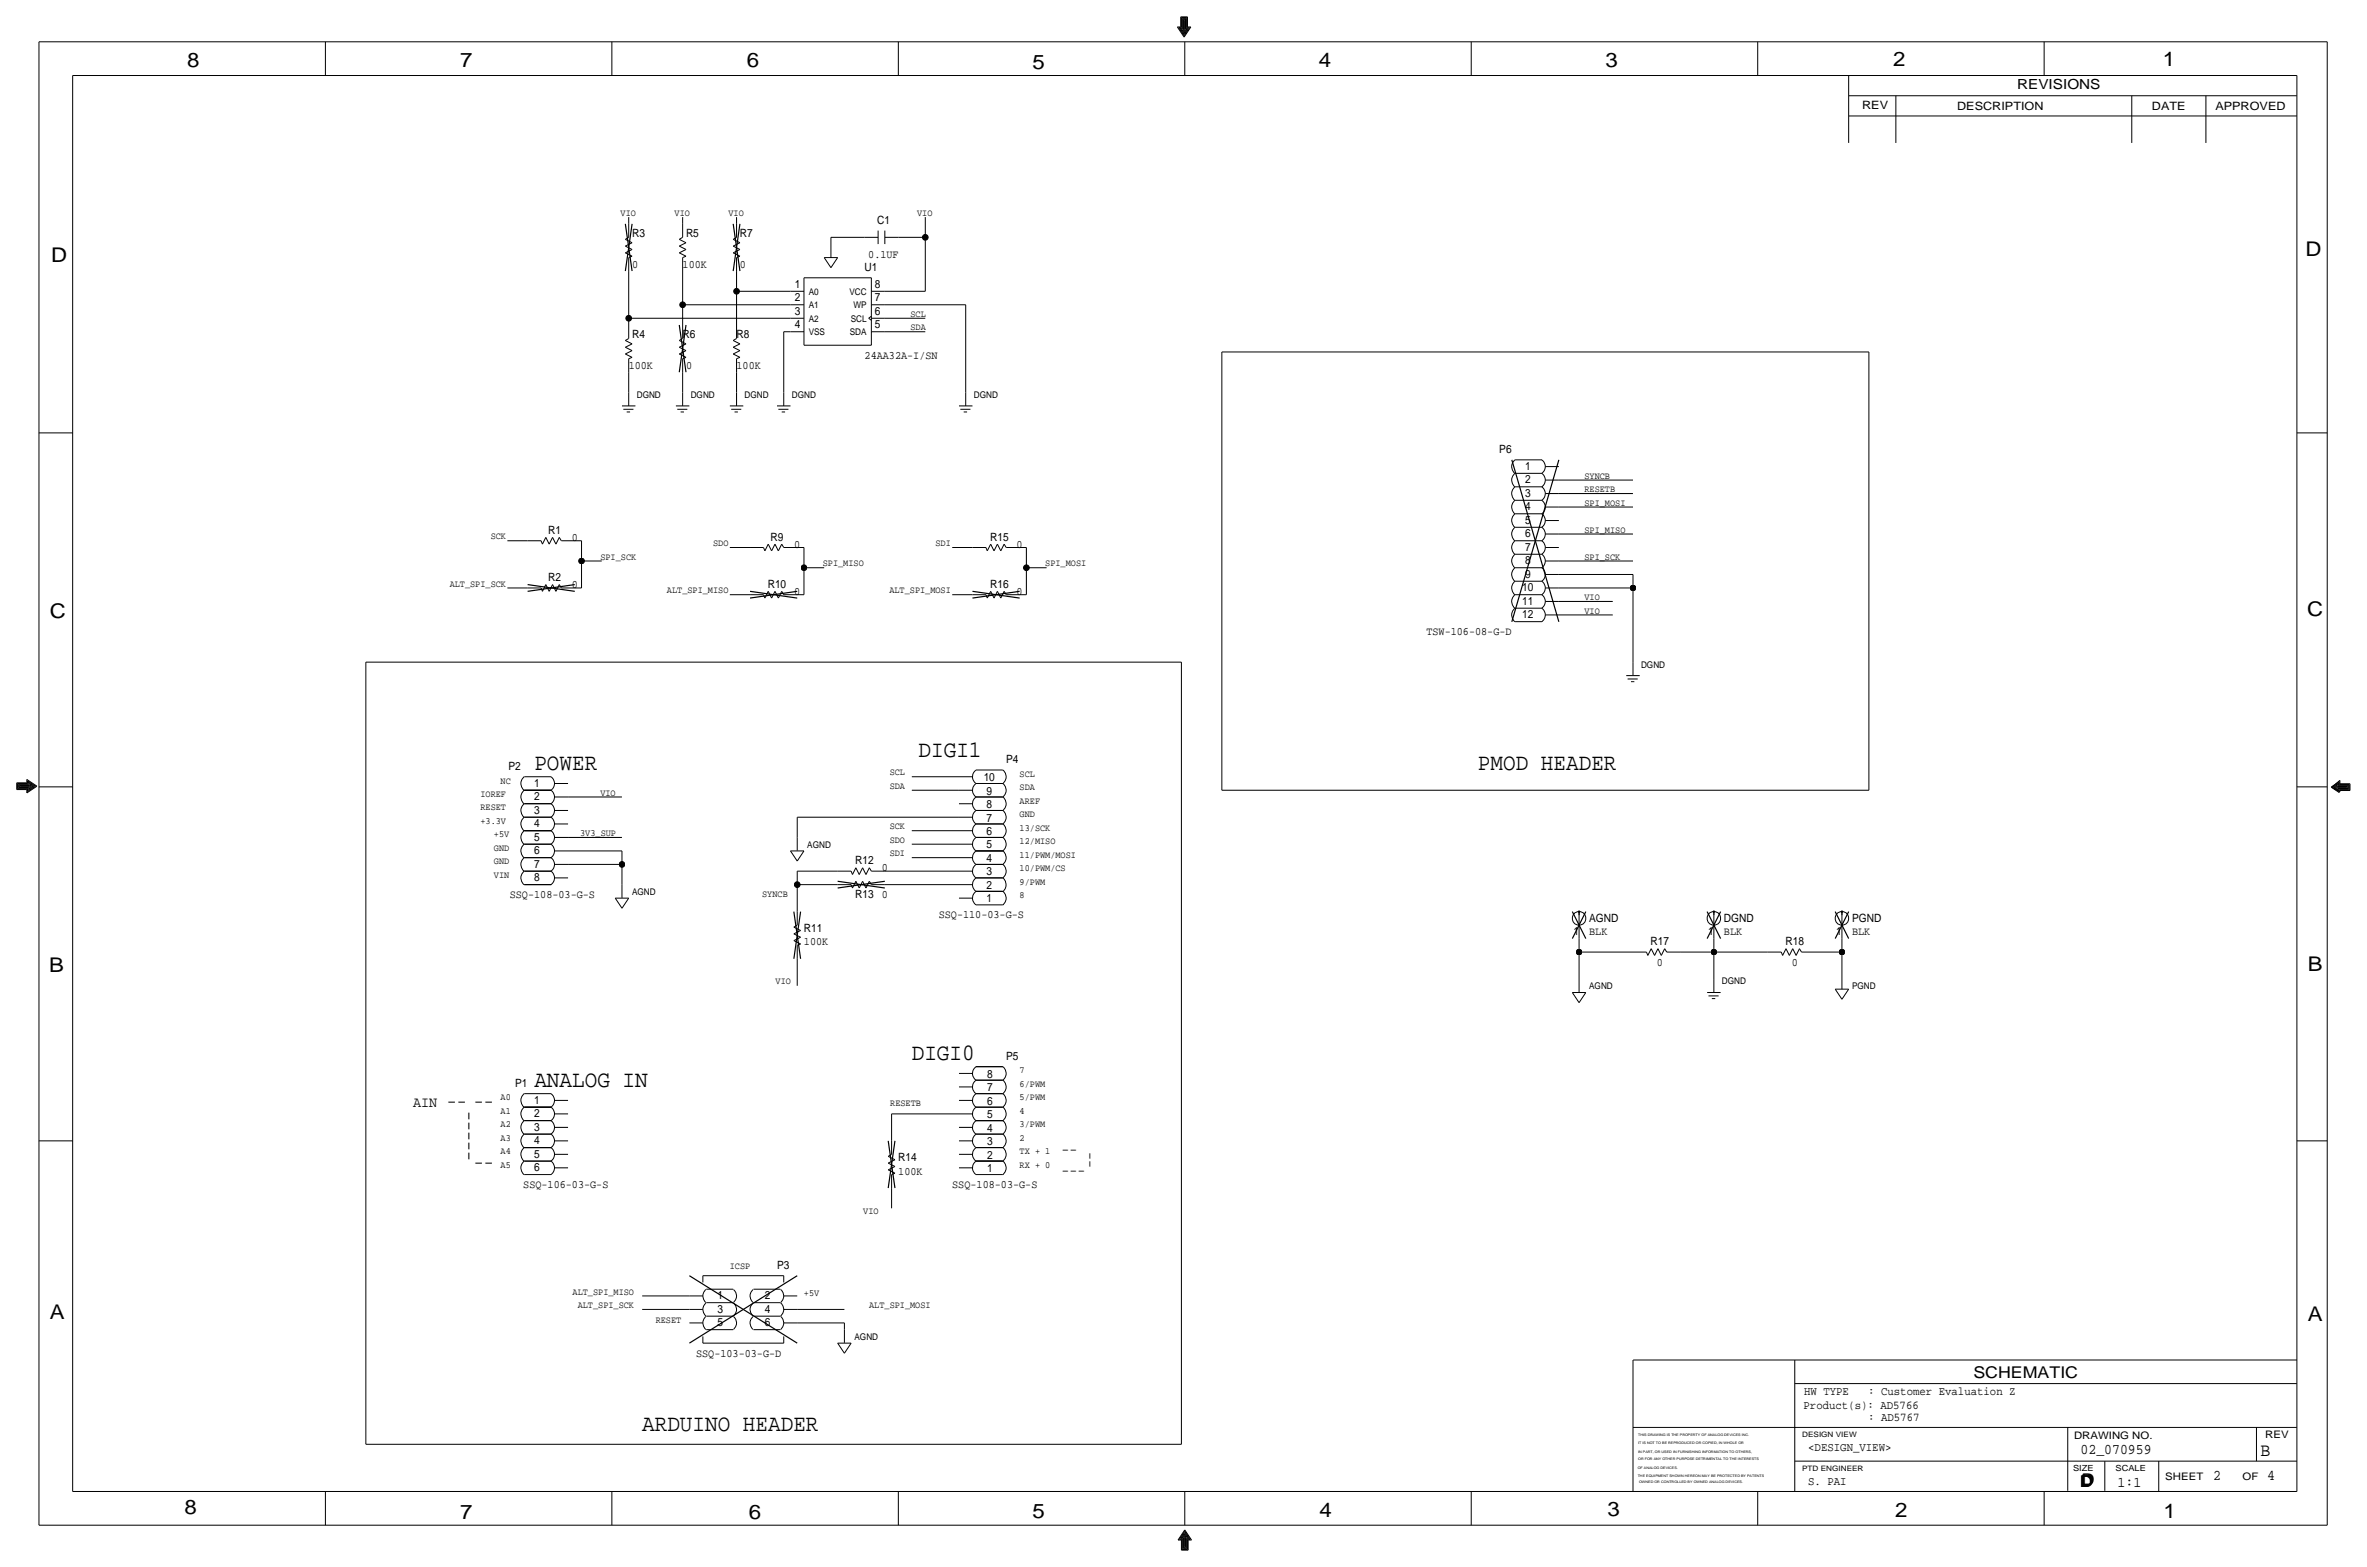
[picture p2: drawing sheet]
<svg xmlns="http://www.w3.org/2000/svg" width="892mm" height="590mm" viewBox="0 0 892 590" stroke-linecap="round" stroke-linejoin="round" font-family="sans-serif">
<defs><g id="words">
<g font-size="8.9">
<text x="346.2" y="285">DIGI1</text>
<text x="201.4" y="290.1">POWER</text>
<text x="557" y="290.1">PMOD HEADER</text>
<text x="343.6" y="399.3">DIGI0</text>
<text x="201.4" y="409.4">ANALOG IN</text>
<text x="242" y="539">ARDUINO HEADER</text>
</g>
<g font-size="7.6">
<text x="70.6" y="25.4">8</text>
<text x="173.4" y="25.4">7</text>
<text x="281.4" y="25.1">6</text>
<text x="389.1" y="26.2">5</text>
<text x="497" y="25.4">4</text>
<text x="605" y="25.1">3</text>
<text x="713.4" y="24.9">2</text>
<text x="815" y="24.9">1</text>
<text x="19.3" y="98.8">D</text>
<text x="868.9" y="96.5">D</text>
<text x="18.7" y="232.7">C</text>
<text x="869.4" y="232.2">C</text>
<text x="869.6" y="365.8">B</text>
<text x="18.5" y="366">B</text>
<text x="18.7" y="496.8">A</text>
<text x="869.6" y="497.6">A</text>
<text x="69.5" y="570.5">8</text>
<text x="173.4" y="572.3">7</text>
<text x="282.1" y="572.3">6</text>
<text x="389.1" y="571.8">5</text>
<text x="497.3" y="571.5">4</text>
<text x="605.7" y="571.2">3</text>
<text x="714.2" y="571.5">2</text>
<text x="815.3" y="572">1</text>
</g>
<g font-size="7.1">
<text x="168.4" y="417.1">-- --</text>
<text x="178.5" y="437.4" transform="rotate(-90 178.5 437.4)">-----</text>
<text x="178.5" y="439.9">--</text>
</g>
<text font-size="7" x="851.9" y="548.4">B</text>
<g font-size="6.1">
<text x="743.7" y="518.9">SCHEMATIC</text>
<text x="783.8" y="560.3">D</text>
<text x="784.3" y="559.8">D</text>
</g>
<g font-size="5.6">
<text x="155.7" y="417.1">AIN</text>
<text x="400" y="434.8">--</text>
<text x="400" y="442.5">---</text>
<text x="412.2" y="439.9" transform="rotate(-90 412.2 439.9)">--</text>
<text x="784" y="547.9">02_070959</text>
<text x="834.1" y="557.5">2</text>
<text x="854.4" y="557.5">4</text>
<text x="798" y="560.1">1:1</text>
</g>
<text font-size="5.2" x="760.2" y="33.5">REVISIONS</text>
<g font-size="4.5">
<text x="679.9" y="525.5">HW TYPE</text>
<text x="704" y="525.5">: Customer Evaluation Z</text>
<text x="679.7" y="530.9">Product(s): AD5766</text>
<text x="704" y="535.2">: AD5767</text>
<text x="681.4" y="546.6">&lt;DESIGN_VIEW&gt;</text>
<text x="681.4" y="559.3">S. PAI</text>
</g>
<g font-size="4.3">
<text x="701.8" y="41.1">REV</text>
<text x="737.6" y="41.4">DESCRIPTION</text>
<text x="811" y="41.4">DATE</text>
<text x="834.8" y="41.4">APPROVED</text>
<text x="238.2" y="89.4">R3</text>
<text x="258.5" y="89.4">R5</text>
<text x="278.8" y="89.4">R7</text>
<text x="330.5" y="84.3">C1</text>
<text x="238.2" y="100.8">0</text>
<text x="257.3" y="100.8">100K</text>
<text x="278.8" y="100.8">0</text>
<text x="327.2" y="97">0.1UF</text>
<text x="325.8" y="102.1">U1</text>
<text x="299.6" y="113.5">2</text>
<text x="299.6" y="108.5">1</text>
<text x="329.6" y="113.5">7</text>
<text x="329.6" y="108.5">8</text>
<text x="299.6" y="118.6">3</text>
<text x="329.6" y="118.6">6</text>
<text x="299.6" y="123.7">4</text>
<text x="329.6" y="123.7">5</text>
<text x="238.2" y="127.5">R4</text>
<text x="257.3" y="127.5">R6</text>
<text x="277.6" y="127.5">R8</text>
<text x="325.8" y="135.1">24AA32A-I/SN</text>
<text x="236.9" y="138.9">100K</text>
<text x="258.5" y="138.9">0</text>
<text x="277.6" y="138.9">100K</text>
<text x="565" y="170.7">P6</text>
<text x="574.7" y="177">1</text>
<text x="574.7" y="182.1">2</text>
<text x="574.7" y="187.2">3</text>
<text x="574.7" y="197.4">5</text>
<text x="574.7" y="192.3">4</text>
<text x="206.5" y="201.2">R1</text>
<text x="215.5" y="203.7">0</text>
<text x="290.4" y="203.7">R9</text>
<text x="373.1" y="203.7">R15</text>
<text x="574.7" y="202.4">6</text>
<text x="299.3" y="206.2">0</text>
<text x="383.1" y="206.2">0</text>
<text x="574.7" y="207.5">7</text>
<text x="574.7" y="212.6">8</text>
<text x="206.5" y="218.9">R2</text>
<text x="215.5" y="221.5">0</text>
<text x="289.3" y="221.5">R10</text>
<text x="373.1" y="221.5">R16</text>
<text x="574.7" y="217.7">9</text>
<text x="299.3" y="224">0</text>
<text x="383.1" y="224">0</text>
<text x="573.6" y="227.8">11</text>
<text x="573.6" y="222.8">10</text>
<text x="573.6" y="232.9">12</text>
<text x="537.6" y="239.3">TSW-106-08-G-D</text>
<text x="379.2" y="287.5">P4</text>
<text x="191.6" y="290.1">P2</text>
<text x="201.3" y="296.4">1</text>
<text x="370.7" y="294.2">10</text>
<text x="371.8" y="299.3">9</text>
<text x="201.3" y="301.5">2</text>
<text x="371.8" y="304.4">8</text>
<text x="201.3" y="311.7">4</text>
<text x="201.3" y="306.6">3</text>
<text x="371.8" y="309.5">7</text>
<text x="201.3" y="316.7">5</text>
<text x="371.8" y="314.6">6</text>
<text x="201.3" y="321.8">6</text>
<text x="371.8" y="319.6">5</text>
<text x="201.3" y="326.9">7</text>
<text x="322.3" y="325.6">R12</text>
<text x="332.3" y="328.2">0</text>
<text x="371.8" y="324.7">4</text>
<text x="371.8" y="329.8">3</text>
<text x="201.3" y="332">8</text>
<text x="371.8" y="334.9">2</text>
<text x="192.1" y="338.3">SSQ-108-03-G-S</text>
<text x="322.3" y="338.3">R13</text>
<text x="332.3" y="338.3">0</text>
<text x="371.8" y="340">1</text>
<text x="353.8" y="345.9">SSQ-110-03-G-S</text>
<text x="598.9" y="347.2">AGND</text>
<text x="649.7" y="347.2">DGND</text>
<text x="697.9" y="347.2">PGND</text>
<text x="303" y="351">R11</text>
<text x="592.9" y="352.3">1</text>
<text x="598.9" y="352.3">BLK</text>
<text x="643.7" y="352.3">1</text>
<text x="649.7" y="352.3">BLK</text>
<text x="692" y="352.3">1</text>
<text x="697.9" y="352.3">BLK</text>
<text x="303" y="356.1">100K</text>
<text x="622" y="356.1">R17</text>
<text x="672.8" y="356.1">R18</text>
<text x="624.4" y="363.7">0</text>
<text x="675.2" y="363.7">0</text>
<text x="379.2" y="399.3">P5</text>
<text x="372" y="406">8</text>
<text x="194.2" y="409.4">P1</text>
<text x="372" y="411.1">7</text>
<text x="201.3" y="415.8">1</text>
<text x="372" y="416.2">6</text>
<text x="201.3" y="426">3</text>
<text x="201.3" y="420.9">2</text>
<text x="372" y="421.2">5</text>
<text x="201.3" y="431">4</text>
<text x="372" y="426.3">4</text>
<text x="372" y="431.4">3</text>
<text x="201.3" y="436.1">5</text>
<text x="338.5" y="437.4">R14</text>
<text x="372" y="436.5">2</text>
<text x="201.3" y="441.2">6</text>
<text x="338.5" y="442.5">100K</text>
<text x="372" y="441.6">1</text>
<text x="197.2" y="447.5">SSQ-106-03-G-S</text>
<text x="358.9" y="447.5">SSQ-108-03-G-S</text>
<text x="292.8" y="478">P3</text>
<text x="270.4" y="489.5">1</text>
<text x="288.2" y="489.5">2</text>
<text x="270.4" y="494.5">3</text>
<text x="288.2" y="494.5">4</text>
<text x="270.4" y="499.6">5</text>
<text x="288.2" y="499.6">6</text>
<text x="262.3" y="511">SSQ-103-03-G-D</text>
</g>
<g font-size="3.9">
<text x="781.6" y="542.1">DRAWING NO.</text>
<text x="853.6" y="541.8">REV</text>
<text x="816" y="557.4">SHEET</text>
<text x="845.1" y="557.5">OF</text>
</g>
<g font-size="3.6">
<text x="233.9" y="81.3">VIO</text>
<text x="254.2" y="81.3">VIO</text>
<text x="274.5" y="81.3">VIO</text>
<text x="345.6" y="81.3">VIO</text>
<text x="343.1" y="119.4">SCL</text>
<text x="343.1" y="124.5">SDA</text>
<text x="597.1" y="180.3">SYNCB</text>
<text x="597.1" y="185.4">RESETB</text>
<text x="597.1" y="190.5">SPI_MOSI</text>
<text x="184.9" y="203.2">SCK</text>
<text x="597.1" y="200.7">SPI_MISO</text>
<text x="268.7" y="205.7">SDO</text>
<text x="352.5" y="205.7">SDI</text>
<text x="226.3" y="210.8">SPI_SCK</text>
<text x="310.1" y="213.4">SPI_MISO</text>
<text x="393.9" y="213.4">SPI_MOSI</text>
<text x="597.1" y="210.8">SPI_SCK</text>
<text x="169.5" y="221">ALT_SPI_SCK</text>
<text x="251.3" y="223.5">ALT_SPI_MISO</text>
<text x="335.2" y="223.5">ALT_SPI_MOSI</text>
<text x="597.1" y="226.1">VIO</text>
<text x="597.1" y="231.1">VIO</text>
<text x="335.3" y="292.1">SCL</text>
<text x="384.3" y="292.6">SCL</text>
<text x="188.7" y="295.1">NC</text>
<text x="226.3" y="299.7">VIO</text>
<text x="335.3" y="297.2">SDA</text>
<text x="384.3" y="297.7">SDA</text>
<text x="181.1" y="300.2">IOREF</text>
<text x="181.1" y="305.3">RESET</text>
<text x="384.3" y="302.8">AREF</text>
<text x="181.1" y="310.4">+3.3V</text>
<text x="384.3" y="307.8">GND</text>
<text x="186.1" y="315.5">+5V</text>
<text x="218.6" y="315">3V3_SUP</text>
<text x="335.3" y="317.5">SDO</text>
<text x="335.3" y="312.4">SCK</text>
<text x="384.3" y="312.9">13/SCK</text>
<text x="186.1" y="320.5">GND</text>
<text x="335.3" y="322.6">SDI</text>
<text x="384.3" y="323.1">11/PWM/MOSI</text>
<text x="384.3" y="318">12/MISO</text>
<text x="186.1" y="325.6">GND</text>
<text x="384.3" y="328.2">10/PWM/CS</text>
<text x="186.1" y="330.7">VIN</text>
<text x="384.3" y="333.2">9/PWM</text>
<text x="287.2" y="337.8">SYNCB</text>
<text x="384.3" y="338.3">8</text>
<text x="292.3" y="370.8">VIO</text>
<text x="384.3" y="404.4">7</text>
<text x="384.3" y="409.4">6/PWM</text>
<text x="188.7" y="419.6">A1</text>
<text x="188.7" y="414.5">A0</text>
<text x="335.5" y="416.6">RESETB</text>
<text x="384.3" y="419.6">4</text>
<text x="384.3" y="414.5">5/PWM</text>
<text x="188.7" y="424.7">A2</text>
<text x="384.3" y="424.7">3/PWM</text>
<text x="188.7" y="429.8">A3</text>
<text x="384.3" y="429.8">2</text>
<text x="188.7" y="434.8">A4</text>
<text x="384.3" y="434.8">TX + 1</text>
<text x="188.7" y="439.9">A5</text>
<text x="384.3" y="439.9">RX + 0</text>
<text x="325.3" y="457.2">VIO</text>
<text x="275" y="478">ICSP</text>
<text x="215.8" y="487.7">ALT_SPI_MISO</text>
<text x="303" y="488.2">+5V</text>
<text x="217.7" y="492.8">ALT_SPI_SCK</text>
<text x="327.5" y="492.8">ALT_SPI_MOSI</text>
<text x="247.1" y="498.3">RESET</text>
</g>
<g font-size="3.5">
<text x="304.7" y="111">A0</text>
<text x="320.1" y="111">VCC</text>
<text x="304.7" y="116.1">A1</text>
<text x="321.6" y="116.1">WP</text>
<text x="304.7" y="121.2">A2</text>
<text x="320.6" y="121.2">SCL</text>
<text x="304.7" y="126.2">VSS</text>
<text x="320.3" y="126.2">SDA</text>
<text x="240" y="149.9">DGND</text>
<text x="260.3" y="149.9">DGND</text>
<text x="280.6" y="149.9">DGND</text>
<text x="298.4" y="149.9">DGND</text>
<text x="367" y="149.9">DGND</text>
<text x="618.4" y="251.5">DGND</text>
<text x="304.2" y="319.3">AGND</text>
<text x="238.2" y="337.1">AGND</text>
<text x="648.9" y="370.8">DGND</text>
<text x="598.9" y="372.6">AGND</text>
<text x="697.9" y="372.6">PGND</text>
<text x="322" y="504.7">AGND</text>
</g>
<g font-size="3.2">
<text x="781.3" y="554">SIZE</text>
<text x="797.3" y="554">SCALE</text>
</g>
<g font-size="2.8">
<text x="679.1" y="541.3">DESIGN VIEW</text>
<text x="679.1" y="554">PTD ENGINEER</text>
</g>
<g font-size="1.3">
<text x="617.3" y="543.9">IT IS NOT TO BE REPRODUCED OR COPIED, IN WHOLE OR</text>
<text x="617.3" y="541.1">THIS DRAWING IS THE PROPERTY OF ANALOG DEVICES INC.</text>
<text x="617.3" y="550">OR FOR ANY OTHER PURPOSE DETRIMENTAL TO THE INTERESTS</text>
<text x="617.3" y="547.2">IN PART, OR USED IN FURNISHING INFORMATION TO OTHERS,</text>
<text x="617.2" y="553.2">OF ANALOG DEVICES.</text>
<text x="617.2" y="556.3">THE EQUIPMENT SHOWN HEREON MAY BE PROTECTED BY PATENTS</text>
<text x="617.7" y="558.8">OWNED OR CONTROLLED BY OWNED ANALOG DEVICES.</text>
</g>
</g></defs>
<g fill="none" stroke="#000" stroke-width=".38">
<path d="M14.7 15.7v558.8zM14.7 15.7h862.3zM122.6 15.7v12.7zM230.6 15.7v12.7zM338.5 15.7v12.7zM443.7 10.2h1.3zM443.7 10.2l2.5 3.8zM444.2 10.4h1zM444.2 10.4l2 3.1zM444.7 10.7h.8zM444.7 10.7l1.5 2.3zM445 6.4h2.5z"/>
<path d="M445 6.4v3.8zM445.2 10.9l1 1.5zM445.2 10.9h.5zM445.2 6.6h2zM445.2 6.6v3.8zM445.5 6.9h1.5zM445.5 6.9v3.8zM445.7 7.1h1zM445.7 11.2h.3zM445.7 11.2l.5 .7zM445.7 7.1v3.8zM446 7.4h.5z"/>
<path d="M446 7.4v3.8zM446.2 7.6v4.1zM446.5 15.7v12.7zM446.5 11.2h.2zM446.5 7.4v3.8zM446.7 11.2l-.5 .7zM446.7 7.1v3.8zM446.7 10.9h.5zM447 6.9v3.8zM447 10.7h.8zM447.2 10.4h1.1zM447.2 10.9l-1 1.5z"/>
<path d="M447.2 6.6v3.8zM447.5 6.4v3.8zM447.5 10.2h1.3zM447.8 10.7l-1.6 2.3zM448.3 10.4l-2.1 3.1zM448.8 10.2l-2.6 3.8zM554.4 15.7v12.7zM662.4 15.7v12.7zM770.3 15.7v12.7zM877 15.7v558.8zM27.4 28.4h838.2zM27.4 28.4v533.4z"/>
<path d="M696.7 28.4v25.4zM696.7 36.1h168.9zM714.5 36.1v17.7zM803.4 36.1v17.7zM831.3 36.1v17.7zM865.6 28.4v533.4zM696.7 43.7h168.9zM235.7 90.2l1.2-.8zM235.7 90.2l2.5 1.2zM235.7 92.7l2.5-1.3zM235.7 92.7l2.5 1.3zM235.7 95.2l2.5-1.2z"/>
<path d="M235.7 95.2l2.5 1.3zM236.9 81.8v2.5zM236.9 97v5.1zM236.9 84.3v5.1zM236.9 97l1.3-.5zM256 90.2l1.3-.8zM256 90.2l2.5 1.2zM256 92.7l2.5-1.3zM256 92.7l2.5 1.3zM256 95.2l2.5-1.2zM256 95.2l2.5 1.3zM257.3 81.8v2.5z"/>
<path d="M257.3 97v5.1zM257.3 84.3v5.1zM257.3 97l1.2-.5zM276.3 90.2l1.3-.8zM276.3 90.2l2.5 1.2zM276.3 92.7l2.5-1.3zM276.3 92.7l2.5 1.3zM276.3 95.2l2.5-1.2zM276.3 95.2l2.5 1.3zM277.6 81.8v2.5zM277.6 97v5.1zM277.6 84.3v5.1z"/>
<path d="M277.6 97l1.2-.5zM310.6 97l2.5 3.8zM310.6 97h5.1zM313.1 89.4h12.7zM313.1 89.4v2.5zM313.1 91.9v5zM315.7 97l-2.6 3.8zM325.8 89.4h5.1zM330.9 86.9v5zM333.5 89.4h5zM333.5 86.9v5zM338.5 89.4h10.2z"/>
<path d="M348.7 89.4v20.3zM348.7 81.8v7.6zM236.9 119.9h61zM236.9 102.1v17.8zM236.9 119.9v2.5zM257.3 114.8h40.6zM257.3 114.8v7.6zM257.3 102.1v12.7zM277.6 109.7h20.3zM277.6 102.1v7.6zM277.6 109.7v12.7zM297.9 119.9h5.1z"/>
<path d="M297.9 114.8h5.1zM297.9 109.7h5.1zM303 104.6h25.4zM303 104.6v25.4zM327.4 119.9l1-.8zM327.4 119.9l1 .7zM328.4 109.7h5.1zM328.4 114.8h5.1zM328.4 119.9h5.1zM328.4 104.6v25.4zM333.5 119.9h15.2zM333.5 109.7h15.2z"/>
<path d="M333.5 114.8h30.4zM363.9 114.8v33zM235.7 128.3l1.2-.8zM235.7 128.3l2.5 1.2zM235.7 130.8l2.5-1.3zM235.7 130.8l2.5 1.3zM235.7 133.3l2.5-1.2zM235.7 133.3l2.5 1.3zM236.9 135.1v5.1zM236.9 122.4v5.1zM236.9 135.1l1.3-.5zM256 128.3l1.3-.8z"/>
<path d="M256 128.3l2.5 1.2zM256 130.8l2.5-1.3zM256 130.8l2.5 1.3zM256 133.3l2.5-1.2zM256 133.3l2.5 1.3zM257.3 135.1v5.1zM257.3 122.4v5.1zM257.3 135.1l1.2-.5zM276.3 128.3l1.3-.8zM276.3 128.3l2.5 1.2zM276.3 130.8l2.5-1.3zM276.3 130.8l2.5 1.3z"/>
<path d="M276.3 133.3l2.5-1.2zM276.3 133.3l2.5 1.3zM277.6 135.1v5.1zM277.6 122.4v5.1zM277.6 135.1l1.2-.5zM295.4 125h2.5zM295.4 125v22.8zM297.9 125h5.1zM303 130h25.4zM328.4 125h5.1zM333.5 125h15.2zM460.5 132.6h243.8z"/>
<path d="M460.5 132.6v165.1zM704.3 132.6v165.1zM234.4 152.9h5.1zM234.9 154.2h3.8zM236.2 155.2h1.2zM236.9 140.2v7.6zM236.9 147.8v5.1zM254.7 152.9h5.1zM255.2 154.2h3.8zM256.5 155.2h1.3zM257.3 140.2v7.6zM257.3 147.8v5.1z"/>
<path d="M275 152.9h5.1zM275.5 154.2h3.8zM276.8 155.2h1.3zM277.6 140.2v7.6zM277.6 147.8v5.1zM292.8 152.9h5.1zM293.3 154.2h3.8zM294.6 155.2h1.3zM295.4 147.8v5.1zM361.4 152.9h5.1zM361.9 154.2h3.8zM363.2 155.2h1.2z"/>
<path d="M363.9 147.8v5.1zM14.7 163.1h12.7zM570.9 173.2a3.3 3.3 0 0 0 0 5.1 3.3 3.3 0 0 0 0 5.1 3.3 3.3 0 0 0 0 5.1M570.9 173.2h10.2zM570.9 178.3h10.2zM581.1 173.3a3.1 3.1 0 0 1 0 5.1 3.1 3.1 0 0 1 0 5 3.1 3.1 0 0 1 0 5.1M582.4 175.8h5.1zM865.6 163.1h11.4zM570.9 188.5a3.3 3.3 0 0 0 0 5.1M570.9 198.6a3.3 3.3 0 0 0 0 5.2M570.9 193.5a3.3 3.3 0 0 0 0 5.2M570.9 183.4h10.2z"/>
<path d="M570.9 188.5h10.2zM570.9 198.6h10.2zM570.9 193.5h10.2zM581.1 188.5a3.1 3.1 0 0 1 0 5M581.1 198.7a3.1 3.1 0 0 1 0 5M581.1 193.6a3.1 3.1 0 0 1 0 5M582.4 196.1h5.1zM582.4 191h5.1zM582.4 185.9h5.1zM582.4 180.8h5.1zM587.5 191h27.9zM587.5 185.9h27.9z"/>
<path d="M587.5 180.8h27.9zM191.2 203.7h7.6zM198.8 203.7h5.1zM203.9 203.7l.5 1.3zM205.7 202.4l1.3 2.6zM205.7 202.4l-1.3 2.6zM208.2 202.4l1.3 2.6zM208.2 202.4l-1.2 2.6zM210.8 202.4l.7 1.3zM210.8 202.4l-1.3 2.6zM211.5 203.7h5.1zM216.6 203.7h2.6z"/>
<path d="M219.2 203.7v7.6zM219.2 211.3v10.2zM219.2 211.3h7.6zM275 206.2h7.7zM282.7 206.2h5zM287.7 206.2l.5 1.3zM289.5 205l1.3 2.5zM289.5 205l-1.3 2.5zM292 205l1.3 2.5zM292 205l-1.2 2.5zM294.6 205l.8 1.2zM294.6 205l-1.3 2.5z"/>
<path d="M295.4 206.2h5zM300.4 206.2h2.6zM303 206.2v7.7zM303 213.9v10.1zM303 213.9h7.6zM358.9 206.2h7.6zM366.5 206.2h5.1zM371.6 206.2l.5 1.3zM373.3 205l1.3 2.5zM373.3 205l-1.2 2.5zM375.9 205l1.2 2.5zM375.9 205l-1.3 2.5z"/>
<path d="M378.4 205l.8 1.2zM378.4 205l-1.3 2.5zM379.2 206.2h5.1zM384.3 206.2h2.5zM386.8 206.2v7.7zM386.8 213.9v10.1zM386.8 213.9h7.6zM570.9 203.7a3.3 3.3 0 0 0 0 5.1M570.9 208.8a3.3 3.3 0 0 0 0 5.1M570.9 213.9a3.3 3.3 0 0 0 0 5.1M570.9 218.9a3.3 3.3 0 0 0 0 5.2 3.3 3.3 0 0 0 0 5.1 3.3 3.3 0 0 0 0 5M570.9 203.7h10.2z"/>
<path d="M570.9 213.9h10.2zM570.9 218.9h10.2zM570.9 208.8h10.2zM581.1 203.8a3.1 3.1 0 0 1 0 5M581.1 213.9a3.1 3.1 0 0 1 0 5M581.1 219a3.1 3.1 0 0 1 0 5 3.1 3.1 0 0 1 0 5.1 3.1 3.1 0 0 1 0 5.1M581.1 208.8a3.1 3.1 0 0 1 0 5.1M582.4 216.4h5.1zM582.4 211.3h5.1zM582.4 206.2h5.1zM582.4 201.2h5.1zM587.5 201.2h27.9z"/>
<path d="M587.5 211.3h27.9zM587.5 216.4h27.9zM615.4 216.4v5.1zM191.2 221.5h7.6zM198.8 221.5h5.1zM203.9 221.5l.5 1.3zM205.7 220.2l1.3 2.6zM205.7 220.2l-1.3 2.6zM208.2 220.2l1.3 2.6zM208.2 220.2l-1.2 2.6zM210.8 220.2l.7 1.3zM210.8 220.2l-1.3 2.6z"/>
<path d="M211.5 221.5h5.1zM216.6 221.5h2.6zM275 224h7.7zM282.7 224h5zM287.7 224l.5 1.3zM289.5 222.8l1.3 2.5zM289.5 222.8l-1.3 2.5zM292 222.8l1.3 2.5zM292 222.8l-1.2 2.5zM294.6 222.8l.8 1.2zM294.6 222.8l-1.3 2.5zM295.4 224h5z"/>
<path d="M300.4 224h2.6zM358.9 224h7.6zM366.5 224h5.1zM371.6 224l.5 1.3zM373.3 222.8l1.3 2.5zM373.3 222.8l-1.2 2.5zM375.9 222.8l1.2 2.5zM375.9 222.8l-1.3 2.5zM378.4 222.8l.8 1.2zM378.4 222.8l-1.3 2.5zM379.2 224h5.1zM384.3 224h2.5z"/>
<path d="M570.9 234.2h10.2zM570.9 224h10.2zM570.9 229.1h10.2zM582.4 231.6h5.1zM582.4 226.6h5.1zM582.4 221.5h5.1zM587.5 226.6h20.3zM587.5 231.6h20.3zM587.5 221.5h27.9zM615.4 221.5v27.9zM137.9 249.4h307.3zM137.9 249.4v294.7z"/>
<path d="M445.2 249.4v294.7zM612.9 254.5h5zM613.4 255.8h3.8zM614.6 256.8h1.3zM615.4 249.4v5.1zM6.3 297.4h3.8zM6.3 294.9v2.5zM6.3 294.9h3.8zM6.6 295.1h3.8zM6.6 295.1v2.1zM6.6 297.2h3.8zM6.8 295.4h3.8z"/>
<path d="M6.8 295.4v1.5zM6.8 296.9h3.8zM7.1 295.7h3.8zM7.1 295.7v1zM7.1 296.7h3.8zM7.3 295.9h3.8zM7.3 295.9v.5zM7.3 296.4h3.8zM7.6 296.2h4zM10.1 293.6l3.8 2.6zM10.1 298.7l3.8-2.5zM10.1 293.6v1.3z"/>
<path d="M10.1 297.4v1.3zM10.4 294.1l3 2.1zM10.4 298.2l3-2zM10.4 297.2v1zM10.4 294.1v1zM10.6 294.6l2.3 1.6zM10.6 297.7l2.3-1.5zM10.6 296.9v.8zM10.6 294.6v.8zM10.9 297.2l1.5-1zM10.9 295.1l1.5 1.1zM10.9 296.7v.5z"/>
<path d="M10.9 295.1v.6zM11.1 296.7l.8-.5zM11.1 295.7l.8 .5zM11.1 296.4v.3zM11.1 295.7v.2zM14.7 296.4h12.7zM197.5 292.6a3.3 3.3 0 0 0 0 5.1 3.3 3.3 0 0 0 0 5.1 3.3 3.3 0 0 0 0 5 3.3 3.3 0 0 0 0 5.1 3.3 3.3 0 0 0 0 5.2M197.6 297.7h10.1zM197.6 292.6h10.1zM207.7 292.7a3.1 3.1 0 0 1 0 5 3.1 3.1 0 0 1 0 5.1 3.1 3.1 0 0 1 0 5.1 3.1 3.1 0 0 1 0 5.1 3.1 3.1 0 0 1 0 5M209 295.1h5.1zM343.6 292.6h17.8z"/>
<path d="M343.6 297.7h17.8zM361.4 292.6h5.1zM361.4 297.7h5.1zM367.7 290.1h10.2zM367.7 295.1h10.2zM367.7 290.1a3.2 3.2 0 0 0 0 5.1 3.2 3.2 0 0 0 0 5.1 3.3 3.3 0 0 0 0 5.1 3.3 3.3 0 0 0 0 5.1 3.1 3.1 0 0 0 0 5M377.9 290.1a3.2 3.2 0 0 1 0 5.1 3.2 3.2 0 0 1 0 5.1 3.2 3.2 0 0 1 0 5.1 3.2 3.2 0 0 1 0 5 3.2 3.2 0 0 1 0 5.1M460.5 297.7h243.8zM865.6 296.4h11.4zM878.5 296.5l3 2.1zM878.5 296.5l3-2zM878.7 296.5l3.1-2.5z"/>
<path d="M878.7 296.5l3.1 1.8zM879 296.5l2.3 1.5zM879 296.5l2.3-1.5zM879.5 296.5l1.5 1zM879.5 296.5l1.5-1zM880 296.5l.8 .5zM880 296.5l.8-.5zM880.3 296.5h4zM880.8 296.8v.2zM880.8 296v.3zM880.8 296.8h3.8zM880.8 296.3h3.8z"/>
<path d="M881 297v.5zM881 295.5v.5zM881 297h3.8zM881 296h3.8zM881.3 297.3v.7zM881.3 295v.8zM881.3 297.3h3.8zM881.3 295.8h3.8zM881.5 297.5v1.1zM881.5 294.5v1zM881.5 297.5h3.8zM881.5 295.5h3.8z"/>
<path d="M881.8 294v1.2zM881.8 297.8v.5zM881.8 295.2h3.8zM881.8 297.8h3.8zM884.6 296.3v.5zM884.8 296v1zM885.1 295.8v1.5zM885.3 295.5v2zM885.6 295.2v2.6zM197.5 318a3.3 3.3 0 0 0 0 5.1M197.6 312.9h10.1zM197.6 318h10.1z"/>
<path d="M197.6 307.8h10.1zM197.6 302.8h10.1zM207.7 318.1a3.1 3.1 0 0 1 0 5M209 315.5h5.1zM209 310.4h5.1zM209 305.3h5.1zM209 300.2h5.1zM214.1 300.2h20.3zM214.1 315.5h20.3zM300.4 307.8h61zM300.4 307.8v7.7zM300.4 315.5v4.9z"/>
<path d="M343.6 318h17.8zM343.6 312.9h17.8zM361.4 302.8h5.1zM361.4 307.8h5.1zM361.4 312.9h5.1zM361.4 318h5.1zM367.7 305.3h10.2zM367.7 300.2h10.2zM367.7 310.4h10.2zM367.7 315.5h10.2zM367.7 315.5a3.1 3.1 0 0 0 0 5M377.9 315.5a3.2 3.2 0 0 1 0 5.1"/>
<path d="M197.5 328.2a3.3 3.3 0 0 0 0 5.1M197.5 323.1a3.3 3.3 0 0 0 0 5.1M197.6 328.2h10.1zM197.6 333.2h10.1zM197.6 323.1h10.1zM207.7 328.2a3.1 3.1 0 0 1 0 5M207.7 323.1a3.1 3.1 0 0 1 0 5.1M209 330.7h5.1zM209 325.6h5.1zM209 320.5h5.1zM214.1 325.6h20.3zM214.1 320.5h20.3z"/>
<path d="M231.9 338.3l2.5 3.8zM231.9 338.3h5zM234.4 320.5v5.1zM234.4 325.6v7.6zM234.4 333.2v5zM236.9 338.3l-2.5 3.8zM297.9 320.5l2.5 3.9zM297.9 320.5h5.1zM300.4 328.2h15.3zM300.4 328.2v5zM300.4 333.2h15.3zM300.4 333.2v10.2z"/>
<path d="M303 320.5l-2.6 3.9zM315.7 333.2h5.1zM315.7 328.2h5.1zM320.8 333.2l.5 1.3zM320.8 328.2l.5 1.2zM322.5 332l1.3 2.5zM322.5 332l-1.2 2.5zM322.5 326.9l1.3 2.5zM322.5 326.9l-1.2 2.5zM325.1 332l1.2 2.5zM325.1 332l-1.3 2.5zM325.1 326.9l1.2 2.5z"/>
<path d="M325.1 326.9l-1.3 2.5zM327.6 332l.8 1.2zM327.6 332l-1.3 2.5zM327.6 326.9l.8 1.3zM327.6 326.9l-1.3 2.5zM328.4 333.2h5.1zM328.4 328.2h5.1zM333.5 333.2h27.9zM333.5 328.2h27.9zM343.6 323.1h17.8zM361.4 323.1h5.1zM361.4 328.2h5.1z"/>
<path d="M361.4 333.2h5.1zM361.4 338.3h5.1zM367.7 320.5h10.2zM367.7 335.8h10.2zM367.7 325.6h10.2zM367.7 330.7h10.2zM367.7 330.8a3.1 3.1 0 0 0 0 5M367.7 320.6a3.1 3.1 0 0 0 0 5M367.7 325.7a3.1 3.1 0 0 0 0 5M367.7 335.8a3.1 3.1 0 0 0 0 5.1M377.9 320.5a3.2 3.2 0 0 1 0 5.2M377.9 325.6a3.2 3.2 0 0 1 0 5.2"/>
<path d="M377.9 330.7a3.4 3.4 0 0 1 .1 5.2M377.9 335.8a3.2 3.2 0 0 1 0 5.1M299.2 349.2l1.2-.7zM299.2 349.2l2.5 1.3zM299.2 351.8l2.5-1.3zM299.2 351.8l2.5 1.3zM299.2 354.3l2.5-1.2zM299.2 354.3l2.5 1.3zM300.4 356.1v5.1zM300.4 343.4v5.1zM300.4 356.1l1.3-.5zM367.7 340.9h10.2z"/>
<path d="M595.1 358.6h20.3zM595.1 353.6v5zM595.1 358.6v10.2zM595.1 343.4v10.2zM595.1 343.4v1.3zM615.4 358.6h5.1zM620.5 358.6l.5 1.3zM622.2 357.4l1.3 2.5zM622.2 357.4l-1.2 2.5zM624.8 357.4l1.3 2.5zM624.8 357.4l-1.3 2.5zM627.3 357.4l.8 1.2z"/>
<path d="M627.3 357.4l-1.2 2.5zM628.1 358.6h5.1zM633.2 358.6h12.7zM645.9 358.6h20.3zM645.9 353.6v5zM645.9 358.6v10.2zM645.9 343.4v10.2zM645.9 343.4v1.3zM666.2 358.6h5.1zM671.3 358.6l.5 1.3zM673 357.4l1.3 2.5zM673 357.4l-1.2 2.5z"/>
<path d="M675.6 357.4l1.3 2.5zM675.6 357.4l-1.3 2.5zM678.1 357.4l.8 1.2zM678.1 357.4l-1.2 2.5zM678.9 358.6h5.1zM684 358.6h10.1zM694.1 353.6v5zM694.1 358.6v10.2zM694.1 343.4v10.2zM694.1 343.4v1.3zM300.4 361.2v10.1zM592.5 373.9l2.6 3.8z"/>
<path d="M592.5 373.9h5.1zM595.1 368.8v5zM597.6 373.9l-2.5 3.8zM643.3 373.9h5.1zM643.8 375.2h3.8zM645.1 376.2h1.3zM645.9 368.8v5.1zM691.6 372.6h5.1zM691.6 372.6l2.5 3.8zM694.1 368.8v3.8zM696.7 372.6l-2.6 3.8zM197.5 412a3.3 3.3 0 0 0 0 5.1 3.3 3.3 0 0 0 0 5 3.3 3.3 0 0 0 0 5.1 3.3 3.3 0 0 0 0 5.1 3.3 3.3 0 0 0 0 5.1 3.3 3.3 0 0 0 0 5.1"/>
<path d="M197.6 417.1h10.1zM197.6 412h10.1zM207.7 412a3.1 3.1 0 0 1 0 5.1 3.1 3.1 0 0 1 0 5.1 3.1 3.1 0 0 1 0 5.1 3.1 3.1 0 0 1 0 5.1 3.1 3.1 0 0 1 0 5 3.1 3.1 0 0 1 0 5.1M209 419.6h5.1zM209 414.5h5.1zM336 419.6h25.4zM336 419.6v10.2zM361.4 404.4h5.1zM361.4 409.4h5.1zM361.4 414.5h5.1zM361.4 419.6h5.1zM367.7 406.9h10.2z"/>
<path d="M367.7 401.8h10.2zM367.7 412h10.2zM367.7 417.1h10.2zM367.7 401.9a3.1 3.1 0 0 0 0 5M367.7 412a3.2 3.2 0 0 0 0 5.1 3.3 3.3 0 0 0 0 5.2 3.3 3.3 0 0 0 0 5.1 3.3 3.3 0 0 0 0 5 3.3 3.3 0 0 0 0 5.1 3.1 3.1 0 0 0 0 5M367.7 407a3.1 3.1 0 0 0 0 5M377.9 401.8a3.2 3.2 0 0 1 0 5.2M377.9 406.9a3.2 3.2 0 0 1 0 5.1M377.9 412a3.2 3.2 0 0 1 0 5.1 3.2 3.2 0 0 1 0 5.1 3.2 3.2 0 0 1 0 5.1 3.2 3.2 0 0 1 0 5.1 3.2 3.2 0 0 1 0 5 3.2 3.2 0 0 1 0 5.1M14.7 429.8h12.7zM197.6 432.3h10.1zM197.6 437.4h10.1z"/>
<path d="M197.6 427.2h10.1zM197.6 422.1h10.1zM209 439.9h5.1zM209 434.8h5.1zM209 429.8h5.1zM209 424.7h5.1zM334.7 435.6l1.3-.8zM334.7 435.6l2.6 1.3zM334.7 438.2l2.6-1.3zM334.7 438.2l2.6 1.2zM336 429.8v5zM361.4 424.7h5.1z"/>
<path d="M361.4 429.8h5.1zM361.4 434.8h5.1zM361.4 439.9h5.1zM367.7 422.1h10.2zM367.7 437.4h10.2zM367.7 427.2h10.2zM367.7 432.3h10.2zM865.6 429.8h11.4zM197.6 442.5h10.1zM334.7 440.7l2.6-1.3zM334.7 440.7l2.6 1.3zM336 447.5v7.7z"/>
<path d="M336 442.5v5zM336 442.5l1.3-.5zM367.7 442.5h10.2zM242 488.2h17.8zM242 493.3h17.8zM259.8 498.3h5.1zM259.8 493.3h5.1zM259.8 488.2h5.1zM264.9 480.6h30.5zM264.9 480.6v2.5zM266 495.9a3.3 3.3 0 0 0 0 4.9M266 490.9a3.2 3.2 0 0 0 0 4.8"/>
<path d="M266 485.7a3.3 3.3 0 0 0 0 5M266.1 495.8h10.2zM266.1 490.7h10.2zM266.1 485.6h10.2zM276.4 496a3.1 3.1 0 0 1 0 4.8M276.4 490.9a3.1 3.1 0 0 1 0 4.8M276.4 485.8a3.1 3.1 0 0 1 0 4.8M283.8 496a3.2 3.2 0 0 0 0 4.8M283.8 490.9a3.2 3.2 0 0 0 0 4.8M283.8 485.8a3.2 3.2 0 0 0 0 4.8M283.9 495.8h10.2zM283.9 490.7h10.2z"/>
<path d="M283.9 485.6h10.2zM294.2 485.7a3.2 3.2 0 0 1 0 5M294.2 490.8a3.2 3.2 0 0 1 0 5M294.2 495.9a3.2 3.2 0 0 1 0 4.9M295.4 498.3h5zM295.4 493.3h5zM295.4 488.2h5zM295.4 480.6v2.5zM300.4 498.3h17.8zM300.4 493.3h17.8zM318.2 498.3v2.6zM264.9 506h30.5z"/>
<path d="M264.9 503.4v2.6zM266.1 500.9h10.2zM283.9 500.9h10.2zM295.4 503.4v2.6zM315.7 506l2.5 3.8zM315.7 506h5.1zM318.2 500.9v5zM320.8 506l-2.6 3.8zM615.4 512.3v49.5zM615.4 512.3h250.2zM676.4 512.3v49.5zM615.4 537.7h250.2z"/>
<path d="M676.4 521.2h189.2zM779.2 537.7v23.9zM850.3 537.7v12.7zM137.9 544.1h307.3zM676.4 550.4h189.2zM793.2 550.4v11.2zM813.5 550.4v11.4zM14.7 574.5h862.3zM27.4 561.8h838.2zM122.6 561.8v12.7zM230.6 561.8v12.7zM338.5 561.8v12.7z"/>
<path d="M444.4 579.9h1.1zM445 579.6h.7zM445.5 579.4h.5zM445.5 579.9v3.8zM445.7 579.6v3.8zM446 579.1h.2zM446 579.4v3.8zM446.2 579.1v3.8zM446.5 577.9l1 1.5zM446.5 577.9l-1 1.5zM446.5 578.4l.5 .7zM446.5 578.4l-.5 .7z"/>
<path d="M446.5 578.6v4.1zM446.5 577.3l-1.5 2.3zM446.5 577.3l1.5 2.3zM446.5 576.3l2.5 3.8zM446.5 576.3l-2.6 3.8zM446.5 576.8l-2.1 3.1zM446.5 576.8l2 3.1zM446.5 561.8v12.7zM446.7 579.1h.3zM446.7 579.1v3.8zM447 579.4h.5zM447 579.4v3.8z"/>
<path d="M447.2 579.6h.8zM447.2 579.6v3.8zM447.5 579.9h1zM447.5 579.9v3.8zM554.4 561.8v12.7zM662.4 561.8v12.7zM770.3 561.8v12.7zM443.9 580.1h1.3zM445.2 580.1v3.8zM445.2 583.9h2.6zM445.5 583.7h2zM445.7 583.4h1.5z"/>
<path d="M446 583.2h1zM446.2 582.9h.5zM447.8 580.1h1.2zM447.8 580.1v3.8z"/>
<circle cx="595.1" cy="346" r="2.56"/>
<circle cx="645.9" cy="346" r="2.56"/>
<circle cx="694.1" cy="346" r="2.56"/>
</g>
<g fill="#000" stroke="#000" stroke-width=".38">
<path d="M594.9 343.2h.4v.4h-.4zM645.7 343.2h.4v.4h-.4zM693.9 343.2h.4v.4h-.4z"/>
<circle cx="348.7" cy="89.4" r="1.07"/>
<circle cx="236.9" cy="119.9" r="1.07"/>
<circle cx="257.3" cy="114.8" r="1.07"/>
<circle cx="277.6" cy="109.7" r="1.07"/>
<circle cx="219.2" cy="211.3" r="1.07"/>
<circle cx="303" cy="213.9" r="1.07"/>
<circle cx="386.8" cy="213.9" r="1.07"/>
<circle cx="615.4" cy="221.5" r="1.07"/>
<circle cx="234.4" cy="325.6" r="1.07"/>
<circle cx="300.4" cy="333.2" r="1.07"/>
<circle cx="595.1" cy="358.6" r="1.07"/>
<circle cx="645.9" cy="358.6" r="1.07"/>
<circle cx="694.1" cy="358.6" r="1.07"/>
</g>
<g fill="none" stroke="#000" stroke-width=".45">
<path d="M235.7 84.3l2.5 17.8zM238.2 84.3l-2.5 17.8zM276.3 84.3l2.5 17.8zM278.8 84.3l-2.5 17.8zM256 122.4l2.5 17.8zM258.5 122.4l-2.5 17.8zM569.7 173.2l17.8 61zM587.5 173.2l-17.8 61zM198.8 222.8l17.8-2.6zM198.8 220.2l17.8 2.6zM282.7 225.3l17.7-2.5zM282.7 222.8l17.7 2.5z"/>
<path d="M366.5 225.3l17.8-2.5zM366.5 222.8l17.8 2.5zM315.7 334.5l17.8-2.5zM315.7 332l17.8 2.5zM299.2 343.4l2.5 17.8zM301.7 343.4l-2.5 17.8zM592.5 343.4l5.1 10.2zM597.6 343.4l-5.1 10.2zM643.3 343.4l5.1 10.2zM648.4 343.4l-5.1 10.2zM691.6 343.4l5.1 10.2zM696.7 343.4l-5.1 10.2z"/>
<path d="M334.7 429.8l2.6 17.7zM337.3 429.8l-2.6 17.7zM259.8 480.6l40.6 25.4zM259.8 506l40.6-25.4z"/>
</g>
<use href="#words"/>
</svg>
